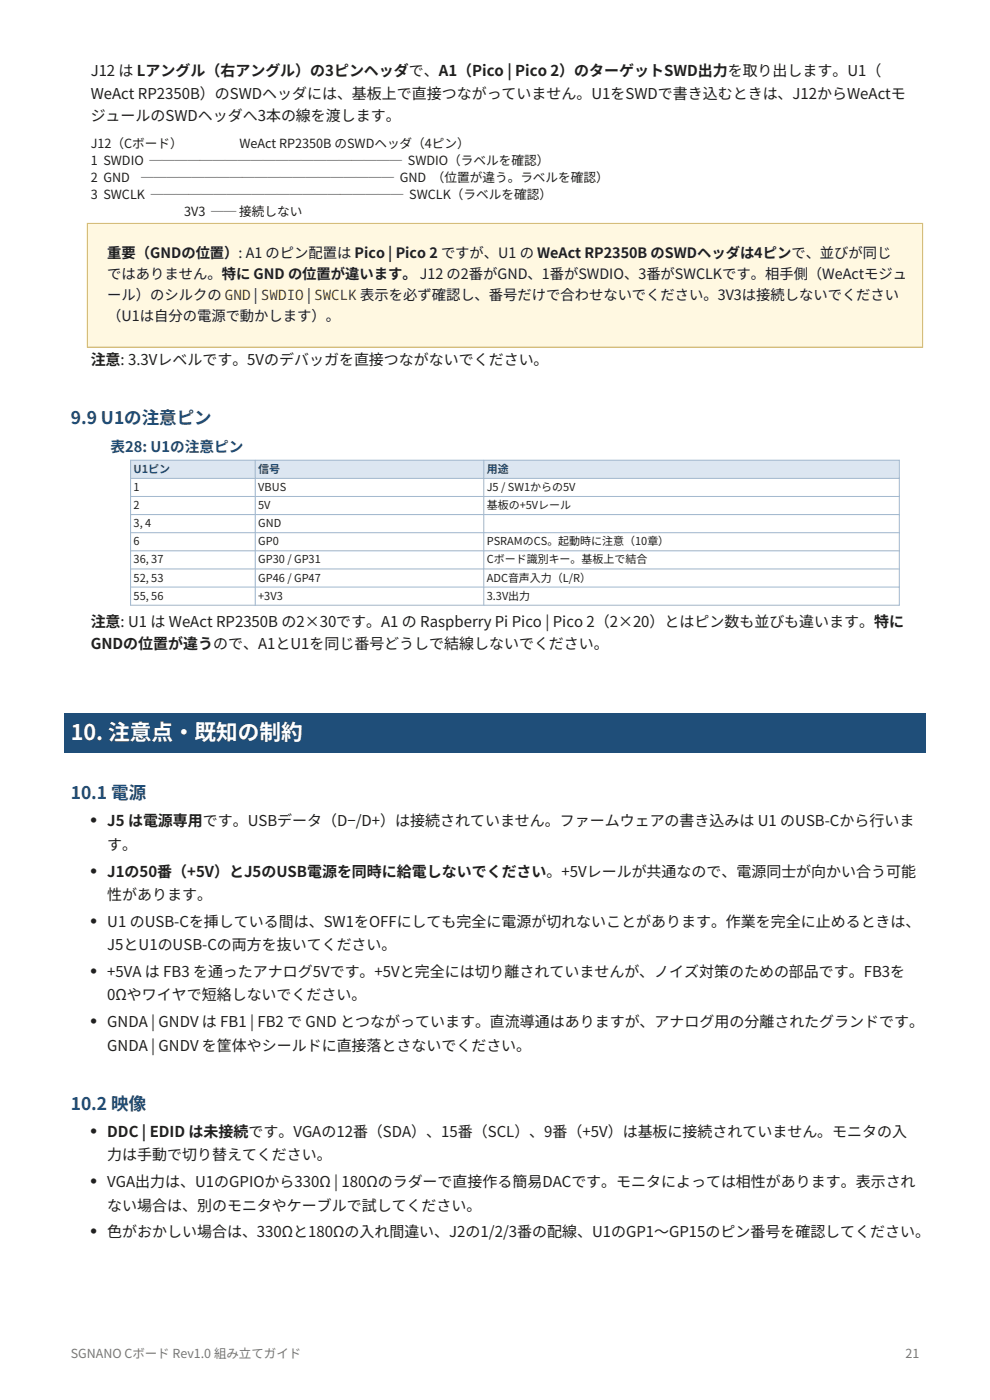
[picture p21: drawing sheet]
<svg xmlns="http://www.w3.org/2000/svg" width="210mm" height="297mm" viewBox="0 0 210 297" stroke-linecap="round" stroke-linejoin="round" font-family="sans-serif">
<defs><g id="words">
<text font-size="4.6" fill="#fff" x="15" y="157">10. 注意点・既知の制約</text>
<g font-size="3.7" fill="#1f4e79">
<text x="15" y="89.9">9.9 U1の注意ピン</text>
<text x="15" y="169.5">10.1 電源</text>
<text x="15" y="235.4">10.2 映像</text>
</g>
<g font-size="3.5" fill="#202020">
<text x="19.2" y="175.3">•</text>
<text x="19.2" y="186">•</text>
<text x="19.2" y="196.6">•</text>
<text x="19.2" y="207.3">•</text>
<text x="19.2" y="217.9">•</text>
<text x="19.2" y="241.2">•</text>
<text x="19.2" y="251.9">•</text>
<text x="19.2" y="262.5">•</text>
</g>
<g font-size="3.2" fill="#202020">
<text x="19.2" y="16.2">J12 は Lアングル（右アングル）の3ピンヘッダで、A1（Pico | Pico 2）のターゲットSWD出力を取り出します。U1（</text>
<text x="19.2" y="20.9">WeAct RP2350B）のSWDヘッダには、基板上で直接つながっていません。U1をSWDで書き込むときは、J12からWeActモ</text>
<text x="19.2" y="25.7">ジュールのSWDヘッダへ3本の線を渡します。</text>
<text x="19.2" y="77.5">注意: 3.3Vレベルです。5Vのデバッガを直接つながないでください。</text>
<text x="19.2" y="133">注意: U1 は WeAct RP2350B の2×30です。A1 の Raspberry Pi Pico | Pico 2（2×20）とはピン数も並びも違います。特に</text>
<text x="19.2" y="137.7">GNDの位置が違うので、A1とU1を同じ番号どうしで結線しないでください。</text>
<text x="22.8" y="175.3">J5 は電源専用です。USBデータ（D−/D+）は接続されていません。ファームウェアの書き込みは U1 のUSB-Cから行いま</text>
<text x="22.8" y="180.3">す。</text>
<text x="22.8" y="186">J1の50番（+5V）とJ5のUSB電源を同時に給電しないでください。+5Vレールが共通なので、電源同士が向かい合う可能</text>
<text x="22.8" y="190.9">性があります。</text>
<text x="22.8" y="196.6">U1 のUSB-Cを挿している間は、SW1をOFFにしても完全に電源が切れないことがあります。作業を完全に止めるときは、</text>
<text x="22.8" y="201.6">J5とU1のUSB-Cの両方を抜いてください。</text>
<text x="22.8" y="207.3">+5VA は FB3 を通ったアナログ5Vです。+5Vと完全には切り離されていませんが、ノイズ対策のための部品です。FB3を</text>
<text x="22.8" y="212.2">0Ωやワイヤで短絡しないでください。</text>
<text x="22.8" y="217.9">GNDA | GNDV は FB1 | FB2 で GND とつながっています。直流導通はありますが、アナログ用の分離されたグランドです。</text>
<text x="22.8" y="222.9">GNDA | GNDV を筐体やシールドに直接落とさないでください。</text>
<text x="22.8" y="241.2">DDC | EDID は未接続です。VGAの12番（SDA）、15番（SCL）、9番（+5V）は基板に接続されていません。モニタの入</text>
<text x="22.8" y="246.2">力は手動で切り替えてください。</text>
<text x="22.8" y="251.9">VGA出力は、U1のGPIOから330Ω | 180Ωのラダーで直接作る簡易DACです。モニタによっては相性があります。表示され</text>
<text x="22.8" y="256.8">ない場合は、別のモニタやケーブルで試してください。</text>
<text x="22.8" y="262.5">色がおかしい場合は、330Ωと180Ωの入れ間違い、J2の1/2/3番の配線、U1のGP1〜GP15のピン番号を確認してください。</text>
</g>
<text font-size="3.1" fill="#1f4e79" x="23.5" y="96">表28: U1の注意ピン</text>
<g font-size="3" fill="#202020">
<text x="22.8" y="54.7">重要（GNDの位置）: A1 のピン配置は Pico | Pico 2 ですが、U1 の WeAct RP2350B のSWDヘッダは4ピンで、並びが同じ</text>
<text x="22.8" y="59.1">ではありません。特に GND の位置が違います。 J12 の2番がGND、1番がSWDIO、3番がSWCLKです。相手側（WeActモジュ</text>
<text x="22.8" y="63.6">ール）のシルクの GND | SWDIO | SWCLK 表示を必ず確認し、番号だけで合わせないでください。3V3は接続しないでください</text>
<text x="22.8" y="68">（U1は自分の電源で動かします）。</text>
</g>
<g font-size="2.7" fill="#202020">
<text x="19.2" y="31.4">J12（Cボード）</text>
<text x="19.2" y="35">1 SWDIO ──────────────────── SWDIO（ラベルを確認）</text>
<text x="50.8" y="31.4">WeAct RP2350B のSWDヘッダ（4ピン）</text>
<text x="19.2" y="38.6">2 GND</text>
<text x="30" y="38.6">──────────────────── GND （位置が違う。ラベルを確認）</text>
<text x="19.2" y="42.2">3 SWCLK ──────────────────── SWCLK（ラベルを確認）</text>
<text x="39.1" y="45.8">3V3 ── 接続しない</text>
</g>
<g font-size="2.6" fill="#777">
<text x="15" y="288">SGNANO Cボード Rev1.0 組み立てガイド</text>
<text x="192.1" y="288">21</text>
</g>
<g font-size="2.3" fill="#1f4e79">
<text x="28.3" y="100.3">U1ピン</text>
<text x="54.8" y="100.3">信号</text>
<text x="103.3" y="100.3">用途</text>
</g>
<g font-size="2.3" fill="#202020">
<text x="28.3" y="104.2">1</text>
<text x="54.8" y="104.2">VBUS</text>
<text x="103.3" y="104.2">J5 / SW1からの5V</text>
<text x="28.3" y="108">2</text>
<text x="28.3" y="111.8">3, 4</text>
<text x="54.8" y="108">5V</text>
<text x="54.8" y="111.8">GND</text>
<text x="103.3" y="108">基板の+5Vレール</text>
<text x="28.3" y="115.7">6</text>
<text x="28.3" y="119.5">36, 37</text>
<text x="54.8" y="115.7">GP0</text>
<text x="54.8" y="119.5">GP30 / GP31</text>
<text x="103.3" y="115.7">PSRAMのCS。起動時に注意（10章）</text>
<text x="103.3" y="119.5">Cボード識別キー。基板上で結合</text>
<text x="28.3" y="123.4">52, 53</text>
<text x="54.8" y="123.4">GP46 / GP47</text>
<text x="103.3" y="123.4">ADC音声入力（L/R）</text>
<text x="28.3" y="127.2">55, 56</text>
<text x="54.8" y="127.2">+3V3</text>
<text x="103.3" y="127.2">3.3V出力</text>
</g>
</g></defs>
<path d="M18.5 47.4h177.2v26.2h-177.2z" fill-rule="evenodd" fill="#fff8e1" stroke="#d9b44a" stroke-width=".21"/>
<path d="M27.7 97.6h163.1v3.9h-163.1z" fill-rule="evenodd" fill="#dce6f1"/>
<path d="M27.7 97.6h163.1v30.8h-163.1zM54.1 97.6v30.8M102.6 97.6v30.8M27.7 101.5h163.1M27.7 105.3h163.1M27.7 109.2h163.1M27.7 113h163.1M27.7 116.9h163.1M27.7 120.7h163.1M27.7 124.5h163.1" fill="none" stroke="#9fb6cd" stroke-width=".21"/>
<path d="M13.6 151.3h182.8v8.5h-182.8z" fill-rule="evenodd" fill="#1f4e79"/>
<use href="#words"/>
</svg>
